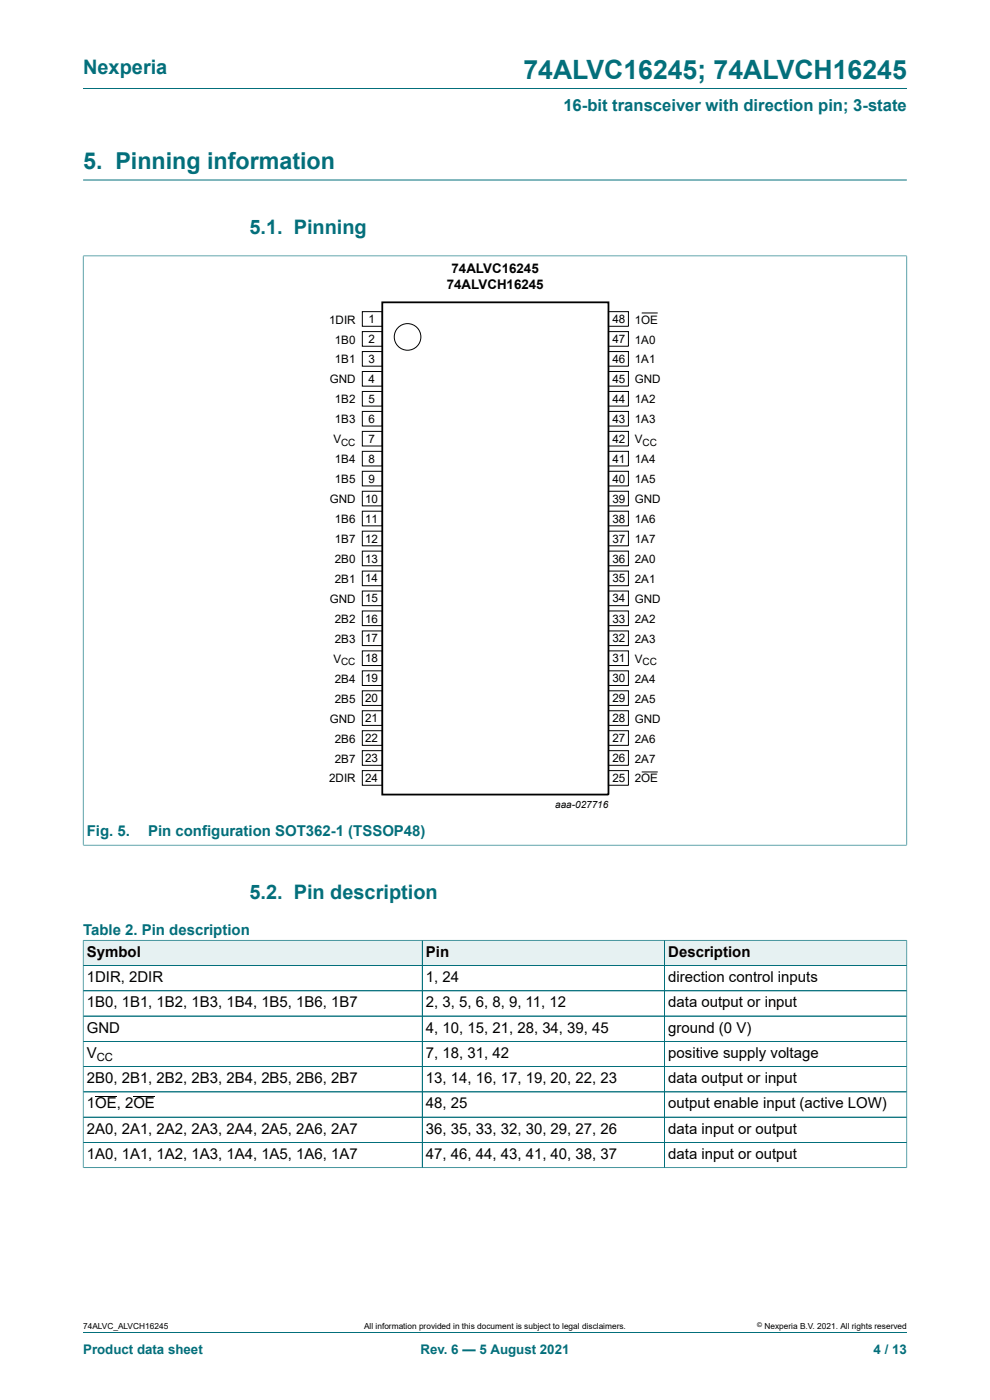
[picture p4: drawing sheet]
<svg xmlns="http://www.w3.org/2000/svg" width="210mm" height="297mm" viewBox="0 0 210 297" stroke-linecap="round" stroke-linejoin="round" font-family="sans-serif">
<defs><g id="words">
<text font-size="5.6" fill="#036f7b" x="111" y="16.8">74ALVC16245; 74ALVCH16245</text>
<text font-size="4.9" fill="#036f7b" x="17.6" y="35.9">5. Pinning information</text>
<g font-size="4.2" fill="#036f7b">
<text x="17.6" y="15.6">Nexperia</text>
<text x="52.9" y="49.7">5.1. Pinning</text>
<text x="52.9" y="190.7">5.2. Pin description</text>
</g>
<text font-size="3.5" fill="#036f7b" x="119.5" y="23.7">16-bit transceiver with direction pin; 3-state</text>
<g font-size="3.2" fill="#036f7b">
<text x="18.4" y="177.4">Fig. 5.</text>
<text x="31.4" y="177.4">Pin configuration SOT362-1 (TSSOP48)</text>
<text x="17.6" y="198.4">Table 2. Pin description</text>
</g>
<g font-size="3.2">
<text x="18.4" y="203">Symbol</text>
<text x="90.4" y="203">Pin</text>
<text x="141.7" y="203">Description</text>
<text x="18.4" y="208.3">1DIR, 2DIR</text>
<text x="90.4" y="208.3">1, 24</text>
<text x="141.7" y="208.3">direction control inputs</text>
<text x="18.4" y="213.7">1B0, 1B1, 1B2, 1B3, 1B4, 1B5, 1B6, 1B7</text>
<text x="90.4" y="213.7">2, 3, 5, 6, 8, 9, 11, 12</text>
<text x="141.7" y="213.7">data output or input</text>
<text x="18.4" y="219.1">GND</text>
<text x="90.4" y="219.1">4, 10, 15, 21, 28, 34, 39, 45</text>
<text x="141.7" y="219.1">ground (0 V)</text>
<text x="18.4" y="224.4">V</text>
<text x="90.4" y="224.4">7, 18, 31, 42</text>
<text x="141.7" y="224.4">positive supply voltage</text>
<text x="18.4" y="229.8">2B0, 2B1, 2B2, 2B3, 2B4, 2B5, 2B6, 2B7</text>
<text x="90.4" y="229.8">13, 14, 16, 17, 19, 20, 22, 23</text>
<text x="141.7" y="229.8">data output or input</text>
<text x="18.4" y="235.1">1OE, 2OE</text>
<text x="90.4" y="235.1">48, 25</text>
<text x="141.7" y="235.1">output enable input (active LOW)</text>
<text x="18.4" y="240.5">2A0, 2A1, 2A2, 2A3, 2A4, 2A5, 2A6, 2A7</text>
<text x="18.4" y="245.9">1A0, 1A1, 1A2, 1A3, 1A4, 1A5, 1A6, 1A7</text>
<text x="90.4" y="240.5">36, 35, 33, 32, 30, 29, 27, 26</text>
<text x="90.4" y="245.9">47, 46, 44, 43, 41, 40, 38, 37</text>
<text x="141.7" y="240.5">data input or output</text>
<text x="141.7" y="245.9">data input or output</text>
</g>
<g font-size="2.8">
<text x="95.8" y="57.9">74ALVC16245</text>
<text x="94.8" y="61.3">74ALVCH16245</text>
</g>
<g font-size="2.8" fill="#036f7b">
<text x="17.6" y="287.2">Product data sheet</text>
<text x="89.2" y="287.2">Rev. 6 — 5 August 2021</text>
<text x="185.3" y="287.2">4 / 13</text>
</g>
<g font-size="2.5">
<text x="69.8" y="68.6">1DIR</text>
<text x="78.1" y="68.6">1</text>
<text x="129.9" y="68.6">48</text>
<text x="134.7" y="68.6">1OE</text>
<text x="71" y="72.9">1B0</text>
<text x="71" y="77.1">1B1</text>
<text x="78.1" y="72.8">2</text>
<text x="78.1" y="77">3</text>
<text x="129.9" y="72.8">47</text>
<text x="129.9" y="77">46</text>
<text x="134.7" y="72.9">1A0</text>
<text x="134.7" y="77.1">1A1</text>
<text x="69.9" y="81.3">GND</text>
<text x="78.1" y="81.3">4</text>
<text x="129.9" y="81.3">45</text>
<text x="134.7" y="81.3">GND</text>
<text x="71" y="85.6">1B2</text>
<text x="71" y="89.8">1B3</text>
<text x="78.1" y="85.5">5</text>
<text x="78.1" y="89.7">6</text>
<text x="129.9" y="85.5">44</text>
<text x="129.9" y="89.7">43</text>
<text x="134.7" y="85.6">1A2</text>
<text x="134.7" y="89.8">1A3</text>
<text x="70.7" y="94">V</text>
<text x="78.1" y="94">7</text>
<text x="129.9" y="94">42</text>
<text x="134.7" y="94">V</text>
<text x="71" y="98.3">1B4</text>
<text x="78.1" y="98.2">8</text>
<text x="129.9" y="98.2">41</text>
<text x="134.7" y="98.3">1A4</text>
<text x="69.9" y="106.7">GND</text>
<text x="71" y="102.5">1B5</text>
<text x="77.4" y="106.7">10</text>
<text x="78.1" y="102.4">9</text>
<text x="129.9" y="102.4">40</text>
<text x="129.9" y="106.7">39</text>
<text x="134.7" y="102.5">1A5</text>
<text x="134.7" y="106.7">GND</text>
<text x="71" y="111">1B6</text>
<text x="77.4" y="110.9">11</text>
<text x="129.9" y="110.9">38</text>
<text x="134.7" y="111">1A6</text>
<text x="71" y="115.2">1B7</text>
<text x="71" y="119.4">2B0</text>
<text x="77.4" y="115.1">12</text>
<text x="77.4" y="119.4">13</text>
<text x="129.9" y="115.1">37</text>
<text x="129.9" y="119.4">36</text>
<text x="134.7" y="115.2">1A7</text>
<text x="134.7" y="119.4">2A0</text>
<text x="71" y="123.7">2B1</text>
<text x="77.4" y="123.6">14</text>
<text x="129.9" y="123.6">35</text>
<text x="134.7" y="123.7">2A1</text>
<text x="69.9" y="127.9">GND</text>
<text x="77.4" y="127.8">15</text>
<text x="129.9" y="127.8">34</text>
<text x="134.7" y="127.9">GND</text>
<text x="71" y="132.1">2B2</text>
<text x="71" y="136.4">2B3</text>
<text x="77.4" y="132.1">16</text>
<text x="77.4" y="136.3">17</text>
<text x="129.9" y="132.1">33</text>
<text x="129.9" y="136.3">32</text>
<text x="134.7" y="132.1">2A2</text>
<text x="134.7" y="136.4">2A3</text>
<text x="70.7" y="140.6">V</text>
<text x="77.4" y="140.5">18</text>
<text x="129.9" y="140.5">31</text>
<text x="134.7" y="140.6">V</text>
<text x="71" y="144.8">2B4</text>
<text x="71" y="149.1">2B5</text>
<text x="77.4" y="144.8">19</text>
<text x="77.4" y="149">20</text>
<text x="129.9" y="144.8">30</text>
<text x="129.9" y="149">29</text>
<text x="134.7" y="144.8">2A4</text>
<text x="134.7" y="149.1">2A5</text>
<text x="69.9" y="153.3">GND</text>
<text x="77.4" y="153.2">21</text>
<text x="129.9" y="153.2">28</text>
<text x="134.7" y="153.3">GND</text>
<text x="71" y="157.5">2B6</text>
<text x="71" y="161.8">2B7</text>
<text x="77.4" y="157.5">22</text>
<text x="77.4" y="161.7">23</text>
<text x="129.9" y="157.5">27</text>
<text x="129.9" y="161.7">26</text>
<text x="134.7" y="157.5">2A6</text>
<text x="134.7" y="161.8">2A7</text>
<text x="69.8" y="166">2DIR</text>
<text x="77.4" y="165.9">24</text>
<text x="129.9" y="165.9">25</text>
<text x="134.7" y="166">2OE</text>
</g>
<text font-size="2.4" x="20.5" y="225">CC</text>
<g font-size="2.1">
<text x="72.4" y="94.5">CC</text>
<text x="136.3" y="94.5">CC</text>
<text x="72.4" y="141.1">CC</text>
<text x="136.3" y="141.1">CC</text>
<text x="117.8" y="171.4">aaa-027716</text>
</g>
<g font-size="1.8">
<text x="17.6" y="282">74ALVC_ALVCH16245</text>
<text x="77.2" y="282">All information provided in this document is subject to legal disclaimers.</text>
<text x="162.2" y="282">Nexperia B.V. 2021. All rights reserved</text>
</g>
<text font-size="1.4" x="160.6" y="281.6">©</text>
</g></defs>
<path d="M17.6 18.8h174.8M17.6 38.2h174.8M17.6 54.3h174.8M17.6 54.2v125.2M192.4 54.2v125.2M17.6 179.3h174.8" fill="none" stroke="#036f7b" stroke-width=".21"/>
<g fill="none" stroke="#000" stroke-width=".21">
<path d="M76.9 66.1h4.2v3.1h-4.2zM76.9 70.3h4.2v3.2h-4.2zM76.9 74.6h4.2v3.1h-4.2zM76.9 78.8h4.2v3.1h-4.2zM129.1 66.1h4.2v3.1h-4.2zM129.1 70.3h4.2v3.2h-4.2zM129.1 74.6h4.2v3.1h-4.2zM129.1 78.8h4.2v3.1h-4.2zM136.1 66.4h3.4M76.9 83h4.2v3.2h-4.2zM76.9 87.3h4.2v3.1h-4.2zM76.9 91.5h4.2v3.1h-4.2z"/>
<path d="M76.9 95.7h4.2v3.2h-4.2zM76.9 100h4.2v3.1h-4.2zM129.1 83h4.2v3.2h-4.2zM129.1 87.3h4.2v3.1h-4.2zM129.1 91.5h4.2v3.1h-4.2zM129.1 95.7h4.2v3.2h-4.2zM129.1 100h4.2v3.1h-4.2zM76.9 104.2h4.2v3.1h-4.2zM76.9 108.4h4.2v3.2h-4.2zM76.9 112.7h4.2v3.1h-4.2zM76.9 116.9h4.2v3.1h-4.2zM129.1 104.2h4.2v3.1h-4.2z"/>
<path d="M129.1 108.4h4.2v3.2h-4.2zM129.1 112.7h4.2v3.1h-4.2zM129.1 116.9h4.2v3.1h-4.2zM76.9 121.1h4.2v3.2h-4.2zM76.9 125.4h4.2v3.1h-4.2zM76.9 129.6h4.2v3.1h-4.2zM76.9 133.8h4.2v3.2h-4.2zM76.9 138.1h4.2v3.1h-4.2zM129.1 121.1h4.2v3.2h-4.2zM129.1 125.4h4.2v3.1h-4.2zM129.1 129.6h4.2v3.1h-4.2zM129.1 133.8h4.2v3.2h-4.2z"/>
<path d="M129.1 138.1h4.2v3.1h-4.2zM76.9 142.3h4.2v3.1h-4.2zM76.9 146.5h4.2v3.2h-4.2zM76.9 150.8h4.2v3.1h-4.2zM76.9 155h4.2v3.1h-4.2zM76.9 159.2h4.2v3.2h-4.2zM129.1 142.3h4.2v3.1h-4.2zM129.1 146.5h4.2v3.2h-4.2zM129.1 150.8h4.2v3.1h-4.2zM129.1 155h4.2v3.1h-4.2zM129.1 159.2h4.2v3.2h-4.2zM76.9 163.5h4.2v3.1h-4.2z"/>
<path d="M129.1 163.5h4.2v3.1h-4.2zM136.1 163.8h3.4"/>
<circle cx="86.5" cy="71.5" r="2.82"/>
</g>
<path d="M81.1 64.1h48v104.5h-48z" fill="none" stroke="#000" stroke-width=".38"/>
<path d="M17.7 199.5h71.8v5.3h-71.8z" fill="#e6f1f2"/>
<path d="M17.6 199.4v5.4h72v-5.3h-72" fill="none" stroke="#036f7b" stroke-width=".21"/>
<path d="M89.7 199.5h51.2v5.3h-51.2z" fill="#e6f1f2"/>
<path d="M89.6 199.5h51.4v5.3h-51.4z" fill="none" stroke="#036f7b" stroke-width=".21"/>
<path d="M141 199.5h51.3v5.3h-51.3z" fill="#e6f1f2"/>
<g fill="none" stroke="#036f7b" stroke-width=".21">
<path d="M17.6 199.5v48.3M17.7 199.5h174.7M89.6 199.5v48.2M141 199.5v48.2M192.4 199.4v48.4M17.6 210.2h174.8M17.6 204.8h174.8M192.4 215.6h-174.8M17.6 220.9h174.8M17.6 226.3h174.8M17.6 231.6h174.8M17.6 237h174.8"/>
<path d="M17.6 247.7h174.8M192.4 242.4h-174.8M17.6 282.6h174.8"/>
</g>
<path d="M20.2 232.6h4.6M28.3 232.6h4.6" fill="none" stroke="#000" stroke-width=".21"/>
<use href="#words"/>
</svg>
